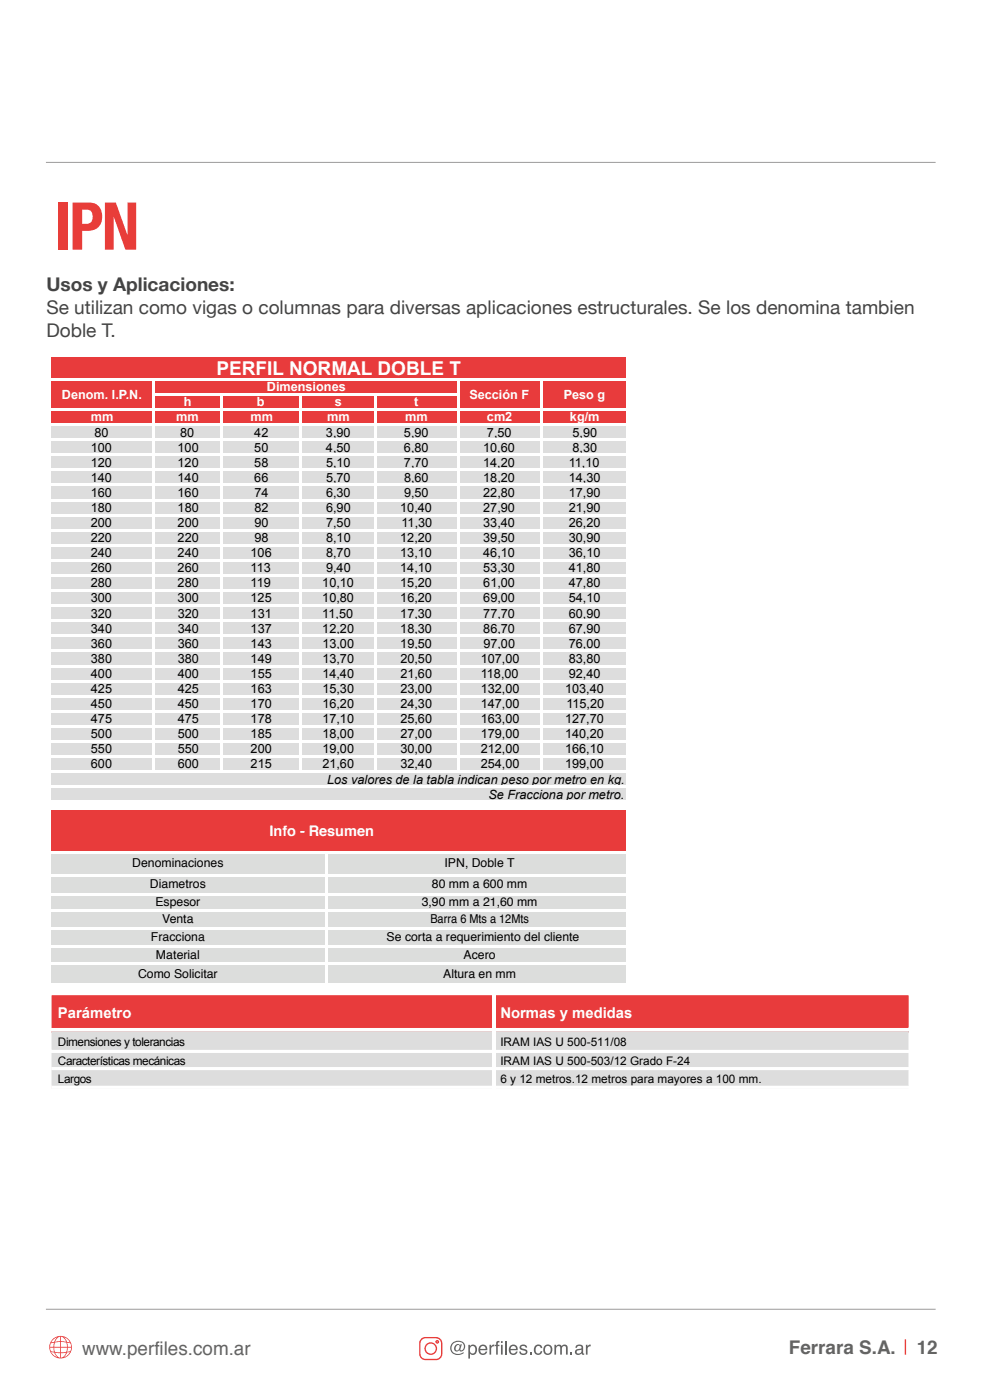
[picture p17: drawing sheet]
<svg xmlns="http://www.w3.org/2000/svg" width="210mm" height="297mm" viewBox="0 0 210 297" stroke-linecap="round" stroke-linejoin="round" font-family="sans-serif">
<defs><g id="words">
<text font-size="14" fill="#e83d39" x="11.5" y="53">IPN</text>
<g font-size="4" fill="#444">
<text x="9.8" y="61.8">Usos y Aplicaciones:</text>
<text x="9.8" y="66.6">Se utilizan como vigas o columnas para diversas aplicaciones estructurales. Se los denomina tambien</text>
<text x="9.8" y="71.4">Doble T.</text>
</g>
<text font-size="4" fill="#fff" x="45.9" y="79.6">PERFIL NORMAL DOBLE T</text>
<g font-size="4" fill="#646463">
<text x="17.4" y="287.4">www.perfiles.com.ar</text>
<text x="167.4" y="287.2">Ferrara S.A.</text>
<text x="194.5" y="287.2">12</text>
</g>
<g font-size="3.2" fill="#fff">
<text x="12.3" y="215.9">Parámetro</text>
<text x="106.1" y="215.9">Normas y medidas</text>
</g>
<text font-size="3.1" fill="#fff" x="57.2" y="177.3">Info - Resumen</text>
<text font-size="3" fill="#1d1d1b" x="76.5" y="287.5">https://www.instagram.com/perfiles.com.ar</text>
<g font-size="2.7" fill="#fff">
<text x="56.6" y="83">Dimensiones</text>
<text x="13.1" y="84.6">Denom. I.P.N.</text>
<text x="19.3" y="89.4">mm</text>
<text x="37.4" y="89.4">mm</text>
<text x="39" y="86.2">h</text>
<text x="53.1" y="89.4">mm</text>
<text x="54.5" y="86.2">b</text>
<text x="69.4" y="89.4">mm</text>
<text x="71" y="86.2">s</text>
<text x="86" y="89.4">mm</text>
<text x="87.8" y="86.2">t</text>
<text x="99.6" y="84.6">Sección F</text>
<text x="103.3" y="89.4">cm2</text>
<text x="119.6" y="84.6">Peso g</text>
<text x="120.9" y="89.4">kg/m</text>
</g>
<g font-size="2.7">
<text x="19.3" y="95.8">100</text>
<text x="20.1" y="92.6">80</text>
<text x="37.7" y="95.8">100</text>
<text x="38.2" y="92.6">80</text>
<text x="53.9" y="92.6">42</text>
<text x="53.9" y="95.8">50</text>
<text x="69.1" y="92.6">3,90</text>
<text x="69.2" y="95.8">4,50</text>
<text x="85.7" y="92.6">5,90</text>
<text x="85.7" y="95.8">6,80</text>
<text x="102.5" y="95.8">10,60</text>
<text x="103.3" y="92.6">7,50</text>
<text x="121.4" y="92.6">5,90</text>
<text x="121.4" y="95.8">8,30</text>
<text x="19.3" y="99">120</text>
<text x="37.7" y="99">120</text>
<text x="53.9" y="99">58</text>
<text x="69.2" y="99">5,10</text>
<text x="85.7" y="99">7,70</text>
<text x="102.5" y="99">14,20</text>
<text x="120.6" y="99">11,10</text>
<text x="19.3" y="102.2">140</text>
<text x="19.3" y="105.4">160</text>
<text x="37.7" y="102.2">140</text>
<text x="37.7" y="105.4">160</text>
<text x="53.9" y="102.2">66</text>
<text x="54" y="105.4">74</text>
<text x="69.2" y="102.2">5,70</text>
<text x="69.2" y="105.4">6,30</text>
<text x="85.7" y="102.2">8,60</text>
<text x="85.7" y="105.4">9,50</text>
<text x="102.5" y="102.2">18,20</text>
<text x="102.5" y="105.4">22,80</text>
<text x="120.6" y="102.2">14,30</text>
<text x="120.6" y="105.4">17,90</text>
<text x="19.3" y="108.6">180</text>
<text x="19.3" y="111.8">200</text>
<text x="37.7" y="108.6">180</text>
<text x="37.7" y="111.8">200</text>
<text x="54" y="108.6">82</text>
<text x="54" y="111.8">90</text>
<text x="69.2" y="108.6">6,90</text>
<text x="69.2" y="111.8">7,50</text>
<text x="84.9" y="108.6">10,40</text>
<text x="85.2" y="111.8">11,30</text>
<text x="102.5" y="108.6">27,90</text>
<text x="102.5" y="111.8">33,40</text>
<text x="120.7" y="111.8">26,20</text>
<text x="120.7" y="108.6">21,90</text>
<text x="19.3" y="115">220</text>
<text x="19.3" y="118.2">240</text>
<text x="37.7" y="115">220</text>
<text x="37.7" y="118.2">240</text>
<text x="53.2" y="118.2">106</text>
<text x="54" y="115">98</text>
<text x="69.2" y="115">8,10</text>
<text x="69.2" y="118.2">8,70</text>
<text x="84.9" y="115">12,20</text>
<text x="84.9" y="118.2">13,10</text>
<text x="102.5" y="115">39,50</text>
<text x="102.5" y="118.2">46,10</text>
<text x="120.7" y="115">30,90</text>
<text x="120.7" y="118.2">36,10</text>
<text x="19.3" y="121.4">260</text>
<text x="19.3" y="124.6">280</text>
<text x="37.7" y="121.4">260</text>
<text x="37.7" y="124.6">280</text>
<text x="53.2" y="121.4">113</text>
<text x="53.2" y="124.6">119</text>
<text x="68.4" y="124.6">10,10</text>
<text x="69.2" y="121.4">9,40</text>
<text x="84.9" y="121.4">14,10</text>
<text x="84.9" y="124.6">15,20</text>
<text x="102.5" y="121.4">53,30</text>
<text x="102.5" y="124.6">61,00</text>
<text x="120.7" y="121.4">41,80</text>
<text x="120.7" y="124.6">47,80</text>
<text x="19.3" y="127.8">300</text>
<text x="19.3" y="131">320</text>
<text x="37.7" y="127.8">300</text>
<text x="37.7" y="131">320</text>
<text x="53.2" y="127.8">125</text>
<text x="53.2" y="131">131</text>
<text x="68.4" y="127.8">10,80</text>
<text x="68.4" y="131">11,50</text>
<text x="84.9" y="127.8">16,20</text>
<text x="84.9" y="131">17,30</text>
<text x="102.5" y="127.8">69,00</text>
<text x="102.5" y="131">77,70</text>
<text x="120.7" y="127.8">54,10</text>
<text x="120.7" y="131">60,90</text>
<text x="19.3" y="134.2">340</text>
<text x="19.3" y="137.4">360</text>
<text x="37.7" y="134.2">340</text>
<text x="37.7" y="137.4">360</text>
<text x="53.2" y="134.2">137</text>
<text x="53.2" y="137.4">143</text>
<text x="68.4" y="134.2">12,20</text>
<text x="68.4" y="137.4">13,00</text>
<text x="84.9" y="134.2">18,30</text>
<text x="84.9" y="137.4">19,50</text>
<text x="102.5" y="134.2">86,70</text>
<text x="102.5" y="137.4">97,00</text>
<text x="120.7" y="134.2">67,90</text>
<text x="120.7" y="137.4">76,00</text>
<text x="19.3" y="143.8">400</text>
<text x="19.3" y="140.6">380</text>
<text x="37.7" y="143.8">400</text>
<text x="37.7" y="140.6">380</text>
<text x="53.2" y="143.8">155</text>
<text x="53.2" y="140.6">149</text>
<text x="68.4" y="143.8">14,40</text>
<text x="68.4" y="140.6">13,70</text>
<text x="84.9" y="143.8">21,60</text>
<text x="84.9" y="140.6">20,50</text>
<text x="102" y="143.8">118,00</text>
<text x="102" y="140.6">107,00</text>
<text x="120.7" y="143.8">92,40</text>
<text x="120.7" y="140.6">83,80</text>
<text x="19.3" y="147">425</text>
<text x="37.7" y="147">425</text>
<text x="53.2" y="147">163</text>
<text x="68.4" y="147">15,30</text>
<text x="84.9" y="147">23,00</text>
<text x="102" y="147">132,00</text>
<text x="119.9" y="147">103,40</text>
<text x="19.3" y="153.4">475</text>
<text x="19.3" y="150.2">450</text>
<text x="37.7" y="153.4">475</text>
<text x="37.7" y="150.2">450</text>
<text x="53.2" y="153.4">178</text>
<text x="53.2" y="150.2">170</text>
<text x="68.4" y="153.4">17,10</text>
<text x="68.4" y="150.2">16,20</text>
<text x="84.9" y="153.4">25,60</text>
<text x="84.9" y="150.2">24,30</text>
<text x="102" y="153.4">163,00</text>
<text x="102" y="150.2">147,00</text>
<text x="119.9" y="153.4">127,70</text>
<text x="120.1" y="150.2">115,20</text>
<text x="19.3" y="159.8">550</text>
<text x="19.3" y="156.6">500</text>
<text x="37.7" y="159.8">550</text>
<text x="37.7" y="156.6">500</text>
<text x="53.2" y="159.8">200</text>
<text x="53.2" y="156.6">185</text>
<text x="68.4" y="159.8">19,00</text>
<text x="68.4" y="156.6">18,00</text>
<text x="84.9" y="159.8">30,00</text>
<text x="84.9" y="156.6">27,00</text>
<text x="102" y="159.8">212,00</text>
<text x="102" y="156.6">179,00</text>
<text x="119.9" y="159.8">166,10</text>
<text x="119.9" y="156.6">140,20</text>
<text x="19.3" y="163">600</text>
<text x="37.7" y="163">600</text>
<text x="53.2" y="163">215</text>
<text x="68.4" y="163">21,60</text>
<text x="69.4" y="166.2">Los valores de la tabla indican peso por metro en kg.</text>
<text x="84.9" y="163">32,40</text>
<text x="102" y="163">254,00</text>
<text x="119.9" y="163">199,00</text>
<text x="103.6" y="169.4">Se Fracciona por metro.</text>
</g>
<g font-size="2.6">
<text x="28.1" y="183.9">Denominaciones</text>
<text x="94.3" y="183.9">IPN, Doble T</text>
<text x="31.8" y="188.4">Diametros</text>
<text x="91.6" y="188.4">80 mm a 600 mm</text>
<text x="33" y="192.1">Espesor</text>
<text x="34.4" y="195.9">Venta</text>
<text x="89.5" y="192.1">3,90 mm a 21,60 mm</text>
<text x="91.3" y="195.9">Barra 6 Mts a 12Mts</text>
<text x="32" y="199.6">Fracciona</text>
<text x="33.1" y="203.4">Material</text>
<text x="82" y="199.6">Se corta a requerimiento del cliente</text>
<text x="98.3" y="203.4">Acero</text>
<text x="29.3" y="207.4">Como Solicitar</text>
<text x="94" y="207.4">Altura en mm</text>
</g>
<g font-size="2.5">
<text x="12.3" y="221.9">Dimensiones y tolerancias</text>
<text x="106.1" y="221.9">IRAM IAS U 500-511/08</text>
<text x="12.3" y="225.9">Características mecánicas</text>
<text x="106.1" y="225.9">IRAM IAS U 500-503/12 Grado F-24</text>
<text x="12.3" y="229.8">Largos</text>
<text x="106.1" y="229.8">6 y 12 metros.12 metros para mayores a 100 mm.</text>
</g>
</g></defs>
<path d="M9.7 34.5h188.8M9.7 277.8h188.8" fill="none" stroke="#9c9b9b" stroke-width=".21"/>
<path d="M192.1 284.2v3.2" fill="none" stroke="#e83d39" stroke-width=".21"/>
<path d="M192.1 284.2v3.2" fill="none" stroke="#e83d39" stroke-width=".3"/>
<path d="M10.2 75.2h123.2v95.2h-123.2z" fill="#fff"/>
<g fill="#646463">
<path d="M103.8 285.3h.4v.3l.3-.3 .3-.1v.4a.54 .54 0 0 0-.6 .6v1.2h-.4z"/>
<path d="M105.3 284.6l.6-.1v.3h-.2l-.1 .2v.3h.3v.3h-.3v1.8h-.4v-1.8h-.2v-.3h.2z"/>
<path d="M96.9 285.4a.54 .54 0 0 0-.3 .6 .54 .54 0 0 0 .5 .5 .66 .66 0 0 0 .1-1.2zM95.9 284.9a1.52 1.52 0 0 1 1.7-.5 1.52 1.52 0 0 1 1 1.5 .67 .67 0 0 1-.4 .7 .67 .67 0 0 1-.8-.2v-.1a.63 .63 0 0 1-.9 .3 .63 .63 0 0 1-.1-1 .6 .6 0 0 1 .6-.5 .6 .6 0 0 1 .6 .4l.1-.3h.3l-.3 1.2a.48 .48 0 0 0 .5 0 .48 .48 0 0 0 .2-.5 1.22 1.22 0 0 0-.7-1.2 1.22 1.22 0 0 0-1.4 .2 1.35 1.35 0 0 0-.2 1.9 1.35 1.35 0 0 0 1.8 .3l.4-.2 .1 .1a1.64 1.64 0 0 1-2.1 .3 1.64 1.64 0 0 1-.6-2.1z"/>
<path d="M99.9 285.7a.83 .83 0 0 0-.2 .9 .83 .83 0 0 0 .7 .5 .88 .88 0 0 0 .4-.8 .88 .88 0 0 0-.5-.8zM99.3 285.3h.4v.3a.91 .91 0 0 1 1.2-.2 .91 .91 0 0 1 .3 1.2 .83 .83 0 0 1-.6 .8 .83 .83 0 0 1-.9-.3v1.1h-.4z"/>
<path d="M102 285.7l-.1 .5h1.1a.57 .57 0 0 0-.3-.6 .57 .57 0 0 0-.7 .1zM101.8 285.6a.95 .95 0 0 1 1.1-.2 .95 .95 0 0 1 .5 1h-1.5a.59 .59 0 0 0 .4 .7 .59 .59 0 0 0 .7-.4h.3a.98 .98 0 0 1-1.2 .7 .98 .98 0 0 1-.6-1.3z"/>
<path d="M106.3 285.3h.3v2.1h-.3zM106.3 284.5h.3v.4h-.3z"/>
</g>
<path d="M107.3 284.5v2.9" fill="none" stroke="#646463" stroke-width=".35"/>
<g fill="#646463">
<path d="M110.4 285.4a.86 .86 0 0 1 1.4 .5h-.3a.45 .45 0 0 0-.5-.4 .45 .45 0 0 0-.4 .4l.2 .2a.9 .9 0 0 1 1.1 .8 .92 .92 0 0 1-1 .5 .92 .92 0 0 1-.8-.7h.4a.52 .52 0 0 0 .5 .5 .52 .52 0 0 0 .5-.5l-.1-.1a1.07 1.07 0 0 1-1.2-.9z"/>
<path d="M112.4 287h.4v.4h-.4z"/>
<path d="M113.5 285.5a.86 .86 0 0 1 .9-.3 .86 .86 0 0 1 .6 .8h-.3a.58 .58 0 0 0-.8-.4 .58 .58 0 0 0-.3 .8 .55 .55 0 0 0 .4 .7 .55 .55 0 0 0 .7-.5h.3a.94 .94 0 0 1-1.2 .8 .94 .94 0 0 1-.5-1.4z"/>
<path d="M117.6 285.3h.4v.3a.68 .68 0 0 1 1.1 0 .69 .69 0 0 1 .8-.4 .69 .69 0 0 1 .5 .8v1.4h-.3v-1.5a.45 .45 0 0 0-.6-.3 .45 .45 0 0 0-.3 .6v1.2h-.4v-1.4a.47 .47 0 0 0-.6-.4 .47 .47 0 0 0-.2 .7v1.1h-.4z"/>
<path d="M121 287h.4v.4h-.4z"/>
<path d="M124.3 285.3h.3v.3l.4-.3 .3-.1v.4a.54 .54 0 0 0-.7 .6v1.2h-.3z"/>
<path d="M108.5 285.7l-.2 .5h1.2a.57 .57 0 0 0-.4-.6 .57 .57 0 0 0-.6 .1zM108.2 285.6a.95 .95 0 0 1 1.2-.2 .95 .95 0 0 1 .4 1h-1.5a.59 .59 0 0 0 .4 .7 .59 .59 0 0 0 .7-.4h.4a.98 .98 0 0 1-1.3 .7 .98 .98 0 0 1-.5-1.3z"/>
<path d="M115.9 285.6a.79 .79 0 0 0-.3 1.1 .79 .79 0 0 0 1 .3 .79 .79 0 0 0 .2-1 .79 .79 0 0 0-.9-.4zM115.5 285.5a1.06 1.06 0 0 1 1.7 .8 1.06 1.06 0 0 1-1.5 1l-.4-.6v-.7z"/>
<path d="M122.4 286.6a.5 .5 0 0 0 .5 .6 .5 .5 0 0 0 .4-.6v-.3zM122.2 285.5a.9 .9 0 0 1 1.5 .3v1.3h.2v.3h-.4l-.1-.3a.7 .7 0 0 1-1.1 .3 .7 .7 0 0 1 0-1.1l1-.3a.47 .47 0 0 0-.4-.5 .47 .47 0 0 0-.5 .4h-.3z"/>
</g>
<g fill="#e83d39">
<path d="M14.2 286.9l.6-.1-.4 .6-.8 .5zM10.9 286.8l.6 .1 .6 1-.8-.5zM11.3 284.2l.8-.5-.6 1-.6 .1zM13.6 283.7l.8 .5 .4 .6-.6-.1zM14.2 284.8l.7 .2 .2 .7h-.7zM12.9 285.9h1.3l-.1 .9-1.2 .1zM12.9 287.1l1.1-.1a1.46 1.46 0 0 1-1.1 1zM11.7 287l1.1 .1v.9a1.46 1.46 0 0 1-1.1-1zM11.5 285.9h1.3v1l-1.2-.1zM11.6 284.8l1.2-.1v1h-1.3zM12.1 283.9l.7-.3v.9l-1.1 .1zM12.9 283.6a1.46 1.46 0 0 1 1.1 1l-1.1-.1zM12.9 284.7l1.2 .1 .1 .9h-1.3zM10.8 285l.7-.2-.2 .9h-.7zM10.6 285.9h.7l.2 .9-.7-.2zM14.4 285.9h.7l-.2 .7-.7 .2zM10.5 285.8a2.4 2.4 0 0 0 4.7 0 2.4 2.4 0 0 0-4.7 0z"/>
<path d="M89.6 284.1l.6-.2h2.3a1.04 1.04 0 0 1 1 1.1v2.2a1.04 1.04 0 0 1-1 1.1h-2.3a1.04 1.04 0 0 1-1-1.1v-2.2zM89.2 284.2l-.3 .8v2.2a1.33 1.33 0 0 0 1.3 1.4h2.3a1.33 1.33 0 0 0 1.3-1.4v-2.2a1.33 1.33 0 0 0-1.3-1.4l-2.7 .1z"/>
<path d="M90.3 286.1a1.06 1.06 0 0 1 2.1 0 1.06 1.06 0 0 1-2.1 0zM90 286.1a1.35 1.35 0 0 0 2.7 0 1.35 1.35 0 0 0-2.7 0z"/>
<path d="M92.6 284.7a.15 .15 0 0 1 .3 0 .15 .15 0 0 1-.3 0zM92.4 284.7a.4 .4 0 0 0 .7 0 .4 .4 0 0 0-.7 0z"/>
</g>
<g fill="#fff">
<path d="M10.2 75.2h123.2v95.2h-123.2z"/>
<path d="M10.4 210.2h183v20.8h-183z"/>
</g>
<path d="M10.9 211.1h181.8v8h-181.8z" fill="#e83b3c"/>
<path d="M10.9 218.7h181.8v12.3h-181.8z" fill="#ddd"/>
<g fill="#fff">
<path d="M104.5 211.1h.6v19.9h-.6z"/>
<path d="M10.9 226.4h182.2v.6h-182.2z"/>
<path d="M10.6 222.7h182.5v.7h-182.5z"/>
<path d="M10.6 218.1h182.5v.6h-182.5z"/>
<path d="M10.9 230.3h182.2v.7h-182.2z"/>
<path d="M10.4 171.2h123v38.1h-123z"/>
</g>
<path d="M10.9 171.8h122v9.1h-122z" fill="#e83b3b"/>
<path d="M10.9 180.8h122v27.7h-122z" fill="#dcdddc"/>
<g fill="#fff">
<path d="M68.9 180.9h.7v27.6h-.7z"/>
<path d="M10.7 180.6h122.2v.6h-122.2z"/>
<path d="M10.7 185.4h122.2v.7h-122.2z"/>
<path d="M10.7 192.9h122.2v.6h-122.2z"/>
<path d="M10.7 189.4h122.2v.7h-122.2z"/>
<path d="M10.7 196.7h122.2v.6h-122.2z"/>
<path d="M10.7 200.4h122.2v.6h-122.2z"/>
<path d="M10.7 204.1h122.2v.7h-122.2z"/>
</g>
<path d="M10.5 75.8h122.9v14.5h-122.9z" fill="#e83b3c"/>
<path d="M10.5 90.1h122.9v80.3h-122.9z" fill="#ddd"/>
<g fill="#fff">
<path d="M10.2 75.8h.5v94.6h-.5z"/>
<path d="M132.9 75.8h.5v94.6h-.5z"/>
<path d="M32.3 80.7h.6v83.3h-.6z"/>
<path d="M96.9 80.7h.5v83.3h-.5z"/>
<path d="M114.5 80.7h.5v83.3h-.5z"/>
<path d="M46.7 83.9h.6v80.1h-.6z"/>
<path d="M63.5 83.9h.6v80.1h-.6z"/>
<path d="M79.3 83.9h.5v80.1h-.5z"/>
<path d="M10.7 80.2h122.7v.5h-122.7z"/>
<path d="M32.9 83.4h64.5v.5h-64.5z"/>
<path d="M10.7 86.6h122.7v.5h-122.7z"/>
<path d="M10.7 89.8h122.7v.5h-122.7z"/>
<path d="M10.7 93h122.7v.5h-122.7z"/>
<path d="M10.7 96.2h122.7v.5h-122.7z"/>
<path d="M10.7 99.4h122.7v.5h-122.7z"/>
<path d="M10.7 102.6h122.7v.5h-122.7z"/>
<path d="M10.7 105.8h122.7v.5h-122.7z"/>
<path d="M10.7 109h122.7v.5h-122.7z"/>
<path d="M10.7 112.2h122.7v.5h-122.7z"/>
<path d="M10.7 115.4h122.7v.5h-122.7z"/>
<path d="M10.7 118.6h122.7v.5h-122.7z"/>
<path d="M10.7 121.8h122.7v.6h-122.7z"/>
<path d="M10.7 125h122.7v.6h-122.7z"/>
<path d="M10.7 128.2h122.7v.6h-122.7z"/>
<path d="M10.7 131.4h122.7v.6h-122.7z"/>
<path d="M10.7 134.6h122.7v.6h-122.7z"/>
<path d="M10.7 137.8h122.7v.6h-122.7z"/>
<path d="M10.7 141h122.7v.6h-122.7z"/>
<path d="M10.7 144.2h122.7v.6h-122.7z"/>
<path d="M10.7 147.4h122.7v.6h-122.7z"/>
<path d="M10.7 150.6h122.7v.6h-122.7z"/>
<path d="M10.7 153.8h122.7v.6h-122.7z"/>
<path d="M10.7 157h122.7v.6h-122.7z"/>
<path d="M10.7 160.2h122.7v.6h-122.7z"/>
<path d="M10.7 163.4h122.7v.6h-122.7z"/>
<path d="M10.7 166.6h122.7v.6h-122.7z"/>
<path d="M10.7 169.8h122.7v.6h-122.7z"/>
</g>
<use href="#words"/>
</svg>
